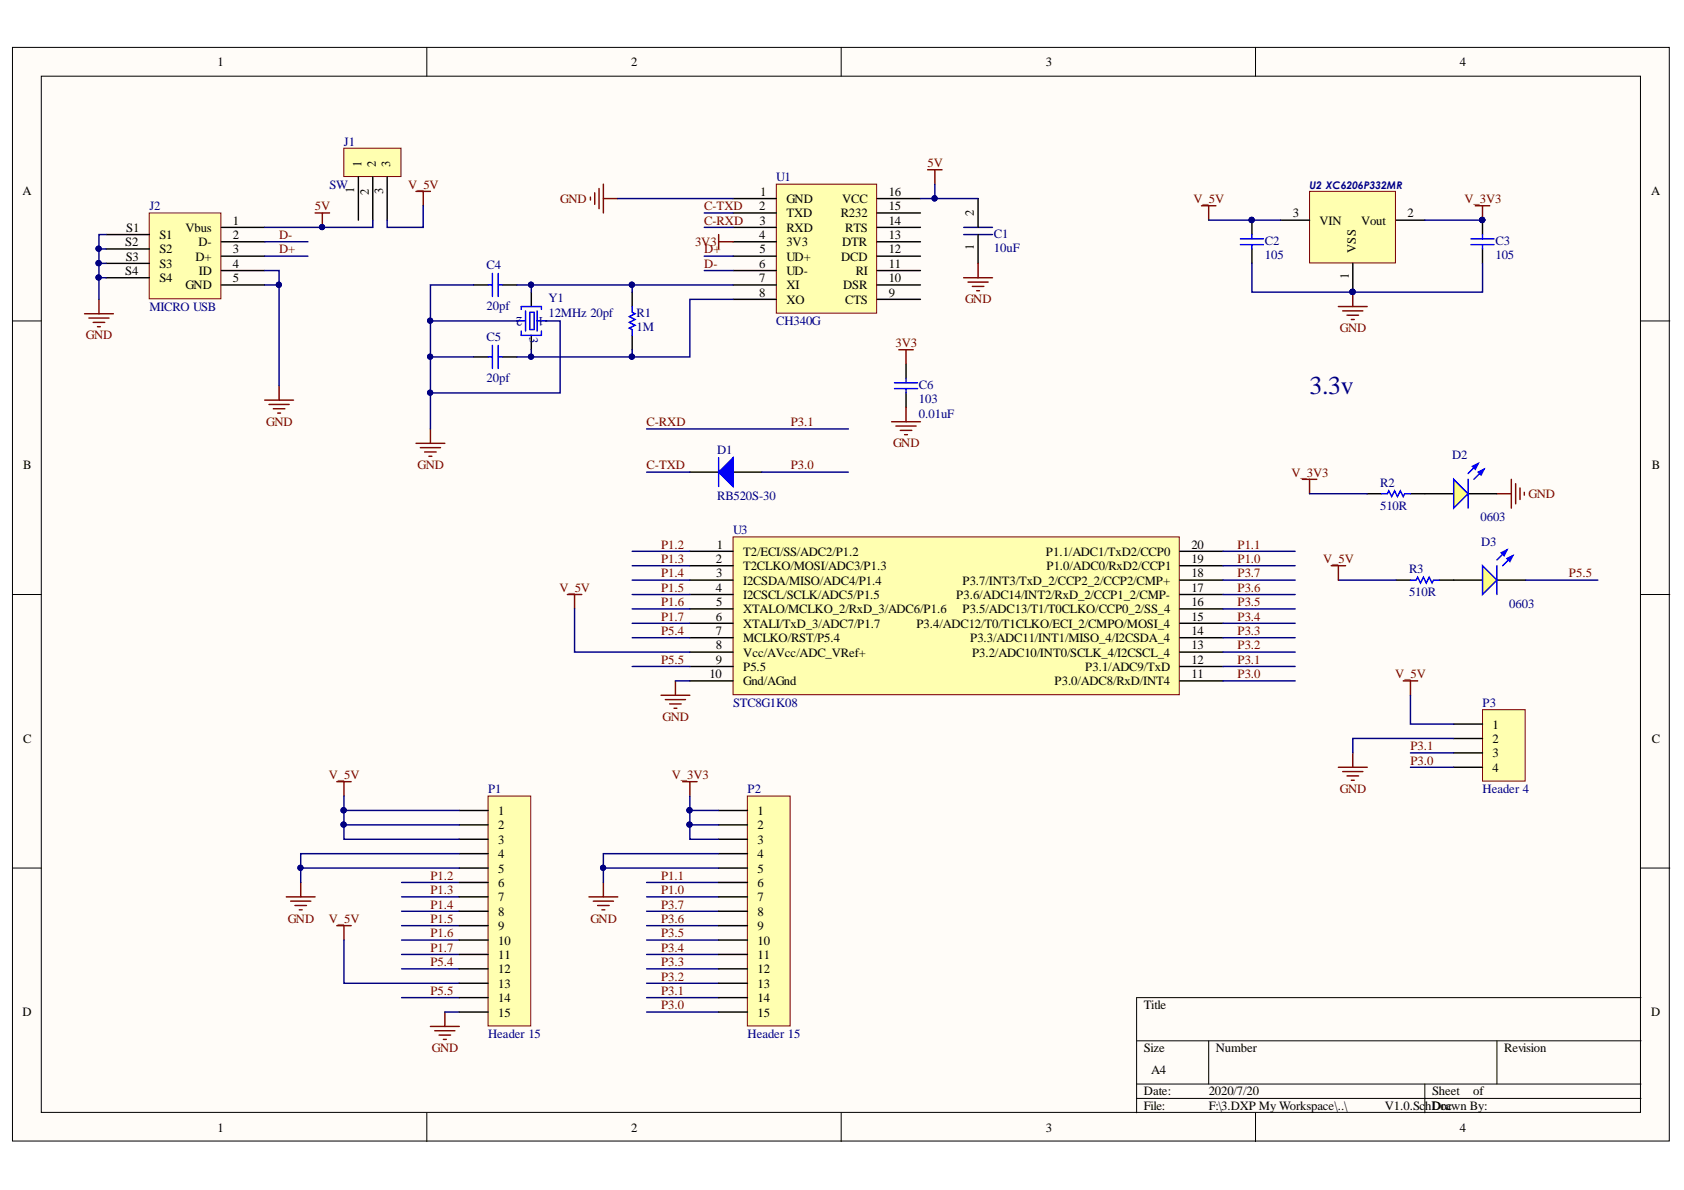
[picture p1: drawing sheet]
<svg xmlns="http://www.w3.org/2000/svg" width="297mm" height="210mm" viewBox="0 0 297 210" stroke-linecap="round" stroke-linejoin="round" font-family="sans-serif">
<defs><g id="words">
<text font-size="4.5" fill="#000080" x="231" y="69.6">3.3v</text>
<g font-size="2.3" fill="#000080">
<text x="92.2" y="55.8" transform="rotate(-180 92.2 55.8)">2</text>
<text x="96" y="55.8" transform="rotate(-180 96 55.8)">1</text>
</g>
<g font-size="2.2">
<text x="38.3" y="11.7">1</text>
<text x="111.3" y="11.7">2</text>
<text x="184.5" y="11.7">3</text>
<text x="257.5" y="11.7">4</text>
<text x="63.8" y="29.4" transform="rotate(-90 63.8 29.4)">1</text>
<text x="66.3" y="29.4" transform="rotate(-90 66.3 29.4)">2</text>
<text x="68.8" y="29.4" transform="rotate(-90 68.8 29.4)">3</text>
<text x="4" y="34.5">A</text>
<text x="62.5" y="34" transform="rotate(-90 62.5 34)">1</text>
<text x="65" y="34.3" transform="rotate(-90 65 34.3)">2</text>
<text x="67.6" y="34.3" transform="rotate(-90 67.6 34.3)">3</text>
<text x="134.1" y="34.6">1</text>
<text x="138.7" y="35.8">GND</text>
<text x="148.6" y="35.8">VCC</text>
<text x="156.8" y="34.6">16</text>
<text x="291.2" y="34.5">A</text>
<text x="22.3" y="40.9">S1</text>
<text x="32.7" y="40.9">Vbus</text>
<text x="41.1" y="39.6">1</text>
<text x="133.9" y="37.1">2</text>
<text x="134" y="39.6">3</text>
<text x="138.7" y="38.4">TXD</text>
<text x="138.7" y="40.9">RXD</text>
<text x="148.3" y="38.4">R232</text>
<text x="149.1" y="40.9">RTS</text>
<text x="156.8" y="39.6">14</text>
<text x="156.8" y="37.1">15</text>
<text x="171.8" y="38.1" transform="rotate(-90 171.8 38.1)">2</text>
<text x="228" y="38.4">3</text>
<text x="232.8" y="39.6">VIN</text>
<text x="240.1" y="39.6">Vout</text>
<text x="248.3" y="38.4">2</text>
<text x="22.1" y="43.4">S2</text>
<text x="22.2" y="46">S3</text>
<text x="28.1" y="42.2">S1</text>
<text x="28.1" y="44.7">S2</text>
<text x="28.1" y="47.3">S3</text>
<text x="34.5" y="46">D+</text>
<text x="35" y="43.4">D-</text>
<text x="41.1" y="42.2">2</text>
<text x="41.1" y="44.7">3</text>
<text x="41.1" y="47.3">4</text>
<text x="133.9" y="42.2">4</text>
<text x="133.9" y="47.3">6</text>
<text x="134" y="44.7">5</text>
<text x="138.7" y="43.4">3V3</text>
<text x="138.7" y="46">UD+</text>
<text x="148.4" y="46">DCD</text>
<text x="148.6" y="43.4">DTR</text>
<text x="156.8" y="47.3">11</text>
<text x="156.8" y="44.7">12</text>
<text x="156.8" y="42.2">13</text>
<text x="171.8" y="44.2" transform="rotate(-90 171.8 44.2)">1</text>
<text x="239.2" y="44.7" transform="rotate(-90 239.2 44.7)">VSS</text>
<text x="22.1" y="48.5">S4</text>
<text x="28.1" y="49.8">S4</text>
<text x="32.7" y="51.1">GND</text>
<text x="35.1" y="48.5">ID</text>
<text x="41.1" y="49.8">5</text>
<text x="133.9" y="49.8">7</text>
<text x="133.9" y="52.3">8</text>
<text x="138.7" y="48.5">UD-</text>
<text x="138.7" y="51.1">XI</text>
<text x="138.7" y="53.6">XO</text>
<text x="148.7" y="51.1">DSR</text>
<text x="149.1" y="53.6">CTS</text>
<text x="150.9" y="48.5">RI</text>
<text x="156.8" y="52.3">9</text>
<text x="156.8" y="49.8">10</text>
<text x="237.9" y="49.2" transform="rotate(-90 237.9 49.2)">1</text>
<text x="4.1" y="82.7">B</text>
<text x="291.3" y="82.7">B</text>
<text x="126.3" y="99.3">2</text>
<text x="126.3" y="101.9">3</text>
<text x="126.4" y="96.8">1</text>
<text x="131.1" y="98">T2/ECI/SS/ADC2/P1.2</text>
<text x="131.1" y="100.6">T2CLKO/MOSI/ADC3/P1.3</text>
<text x="184.5" y="98">P1.1/ADC1/TxD2/CCP0</text>
<text x="184.6" y="100.6">P1.0/ADC0/RxD2/CCP1</text>
<text x="210.1" y="101.9">18</text>
<text x="210.1" y="99.3">19</text>
<text x="210.1" y="96.8">20</text>
<text x="126.3" y="104.4">4</text>
<text x="126.3" y="106.9">5</text>
<text x="131.1" y="103.1">I2CSDA/MISO/ADC4/P1.4</text>
<text x="131.1" y="105.7">I2CSCL/SCLK/ADC5/P1.5</text>
<text x="168.7" y="105.7">P3.6/ADC14/INT2/RxD_2/CCP1_2/CMP-</text>
<text x="169.8" y="103.1">P3.7/INT3/TxD_2/CCP2_2/CCP2/CMP+</text>
<text x="210.1" y="106.9">16</text>
<text x="210.1" y="104.4">17</text>
<text x="126.3" y="109.5">6</text>
<text x="126.3" y="112">7</text>
<text x="131.1" y="108.2">XTALO/MCLKO_2/RxD_3/ADC6/P1.6</text>
<text x="131.1" y="110.7">XTALI/TxD_3/ADC7/P1.7</text>
<text x="131.1" y="113.3">MCLKO/RST/P5.4</text>
<text x="161.6" y="110.7">P3.4/ADC12/T0/T1CLKO/ECI_2/CMPO/MOSI_4</text>
<text x="169.8" y="108.2">P3.5/ADC13/T1/T0CLKO/CCP0_2/SS_4</text>
<text x="171.1" y="113.3">P3.3/ADC11/INT1/MISO_4/I2CSDA_4</text>
<text x="210.1" y="112">14</text>
<text x="210.1" y="109.5">15</text>
<text x="125.1" y="119.6">10</text>
<text x="126.3" y="114.6">8</text>
<text x="126.3" y="117.1">9</text>
<text x="131.1" y="115.8">Vcc/AVcc/ADC_VRef+</text>
<text x="131.1" y="118.4">P5.5</text>
<text x="171.5" y="115.8">P3.2/ADC10/INT0/SCLK_4/I2CSCL_4</text>
<text x="191.4" y="118.4">P3.1/ADC9/TxD</text>
<text x="210.1" y="119.6">11</text>
<text x="210.1" y="117.1">12</text>
<text x="210.1" y="114.6">13</text>
<text x="131.1" y="120.9">Gnd/AGnd</text>
<text x="186" y="120.9">P3.0/ADC8/RxD/INT4</text>
<text x="4.1" y="131">C</text>
<text x="263.3" y="128.5">1</text>
<text x="263.3" y="131.1">2</text>
<text x="291.3" y="131">C</text>
<text x="263.3" y="133.6">3</text>
<text x="263.3" y="136.1">4</text>
<text x="87.9" y="143.8">1</text>
<text x="133.6" y="143.8">1</text>
<text x="87.9" y="146.3">2</text>
<text x="87.9" y="148.8">3</text>
<text x="133.6" y="146.3">2</text>
<text x="133.6" y="148.8">3</text>
<text x="87.9" y="151.4">4</text>
<text x="87.9" y="153.9">5</text>
<text x="133.6" y="151.4">4</text>
<text x="133.6" y="153.9">5</text>
<text x="87.9" y="156.5">6</text>
<text x="87.9" y="159">7</text>
<text x="87.9" y="161.5">8</text>
<text x="133.6" y="156.5">6</text>
<text x="133.6" y="159">7</text>
<text x="133.6" y="161.5">8</text>
<text x="87.9" y="164.1">9</text>
<text x="87.9" y="166.6">10</text>
<text x="133.6" y="164.1">9</text>
<text x="133.6" y="166.6">10</text>
<text x="87.9" y="169.2">11</text>
<text x="87.9" y="171.7">12</text>
<text x="133.6" y="169.2">11</text>
<text x="133.6" y="171.7">12</text>
<text x="4" y="179.2">D</text>
<text x="87.9" y="174.2">13</text>
<text x="87.9" y="176.8">14</text>
<text x="87.9" y="179.3">15</text>
<text x="133.6" y="174.2">13</text>
<text x="133.6" y="176.8">14</text>
<text x="133.6" y="179.3">15</text>
<text x="201.8" y="178">Title</text>
<text x="291.2" y="179.2">D</text>
<text x="201.8" y="185.6">Size</text>
<text x="214.5" y="185.6">Number</text>
<text x="265.3" y="185.6">Revision</text>
<text x="203" y="189.4">A4</text>
<text x="201.8" y="193.2">Date:</text>
<text x="201.8" y="195.7">File:</text>
<text x="213.2" y="193.2">2020/7/20</text>
<text x="213.2" y="195.7">F:\3.DXP My Workspace\..\</text>
<text x="244.3" y="195.7">V1.0.Sc</text>
<text x="251.4" y="195.7">hDoracwn By:</text>
<text x="252.6" y="193.2">Sheet</text>
<text x="259.9" y="193.2">of</text>
<text x="38.3" y="199.6">1</text>
<text x="111.3" y="199.6">2</text>
<text x="184.5" y="199.6">3</text>
<text x="257.5" y="199.6">4</text>
</g>
<g font-size="2.2" fill="#000080">
<text x="60.7" y="25.7">J1</text>
<text x="58.1" y="33.3">SW</text>
<text x="136.9" y="32">U1</text>
<text x="26.4" y="37.1">J2</text>
<text x="175.3" y="41.9">C1</text>
<text x="85.8" y="47.5">C4</text>
<text x="175.3" y="44.5">10uF</text>
<text x="223.1" y="43.2">C2</text>
<text x="223.1" y="45.7">105</text>
<text x="263.8" y="43.2">C3</text>
<text x="263.8" y="45.7">105</text>
<text x="96.8" y="53.3">Y1</text>
<text x="26.4" y="54.9">MICRO USB</text>
<text x="85.8" y="54.6">20pf</text>
<text x="93.4" y="59.4" transform="rotate(90 93.4 59.4)">3</text>
<text x="96.8" y="55.9">12MHz 20pf</text>
<text x="112.3" y="55.9">R1</text>
<text x="112.3" y="58.4">1M</text>
<text x="136.9" y="57.4">CH340G</text>
<text x="85.8" y="60.2">C5</text>
<text x="85.8" y="67.3">20pf</text>
<text x="162.1" y="68.6">C6</text>
<text x="162.1" y="71.1">103</text>
<text x="162.1" y="73.7">0.01uF</text>
<text x="126.5" y="80">D1</text>
<text x="256.2" y="81">D2</text>
<text x="126.5" y="88.1">RB520S-30</text>
<text x="243.4" y="85.9">R2</text>
<text x="243.4" y="89.9">510R</text>
<text x="129.3" y="94.2">U3</text>
<text x="261.1" y="91.9">0603</text>
<text x="248.5" y="101.1">R3</text>
<text x="261.2" y="96.3">D3</text>
<text x="248.5" y="105.2">510R</text>
<text x="266.2" y="107.2">0603</text>
<text x="129.3" y="124.7">STC8G1K08</text>
<text x="261.5" y="124.7">P3</text>
<text x="86.1" y="139.9">P1</text>
<text x="131.8" y="139.9">P2</text>
<text x="261.5" y="139.9">Header 4</text>
<text x="86.1" y="183.1">Header 15</text>
<text x="131.8" y="183.1">Header 15</text>
</g>
<g font-size="2.2" fill="#800000">
<text x="163.6" y="29.5">5V</text>
<text x="72" y="33.3">V_5V</text>
<text x="98.8" y="35.8">GND</text>
<text x="210.5" y="35.8">V_5V</text>
<text x="258.3" y="35.8">V_3V3</text>
<text x="55.6" y="37.1">5V</text>
<text x="124.2" y="37.1">C-TXD</text>
<text x="124.2" y="39.6">C-RXD</text>
<text x="49.2" y="44.7">D+</text>
<text x="49.2" y="42.2">D-</text>
<text x="122.6" y="43.4">3V3</text>
<text x="124.2" y="44.7">D+</text>
<text x="124.2" y="47.3">D-</text>
<text x="170.2" y="53.5">GND</text>
<text x="15.2" y="59.9">GND</text>
<text x="236.3" y="58.6">GND</text>
<text x="158" y="61.2">3V3</text>
<text x="46.9" y="75.1">GND</text>
<text x="114.1" y="75.2">C-RXD</text>
<text x="139.5" y="75.2">P3.1</text>
<text x="73.6" y="82.7">GND</text>
<text x="114.1" y="82.8">C-TXD</text>
<text x="139.5" y="82.8">P3.0</text>
<text x="157.5" y="78.9">GND</text>
<text x="227.8" y="84.1">V_3V3</text>
<text x="269.6" y="87.9">GND</text>
<text x="116.6" y="96.8">P1.2</text>
<text x="116.6" y="99.3">P1.3</text>
<text x="116.6" y="101.9">P1.4</text>
<text x="218.3" y="99.3">P1.0</text>
<text x="218.3" y="96.8">P1.1</text>
<text x="218.3" y="101.9">P3.7</text>
<text x="233.4" y="99.3">V_5V</text>
<text x="276.8" y="101.9">P5.5</text>
<text x="98.7" y="104.4">V_5V</text>
<text x="116.6" y="104.4">P1.5</text>
<text x="116.6" y="106.9">P1.6</text>
<text x="218.3" y="106.9">P3.5</text>
<text x="218.3" y="104.4">P3.6</text>
<text x="116.6" y="109.5">P1.7</text>
<text x="116.6" y="112">P5.4</text>
<text x="218.3" y="112">P3.3</text>
<text x="218.3" y="109.5">P3.4</text>
<text x="116.6" y="117.1">P5.5</text>
<text x="218.3" y="119.6">P3.0</text>
<text x="218.3" y="117.1">P3.1</text>
<text x="218.3" y="114.6">P3.2</text>
<text x="246.1" y="119.6">V_5V</text>
<text x="116.9" y="127.2">GND</text>
<text x="58" y="137.4">V_5V</text>
<text x="118.5" y="137.4">V_3V3</text>
<text x="248.8" y="132.3">P3.1</text>
<text x="248.8" y="134.9">P3.0</text>
<text x="236.3" y="139.9">GND</text>
<text x="75.9" y="155.2">P1.2</text>
<text x="116.6" y="155.2">P1.1</text>
<text x="75.9" y="157.7">P1.3</text>
<text x="75.9" y="160.3">P1.4</text>
<text x="116.6" y="157.7">P1.0</text>
<text x="116.6" y="160.3">P3.7</text>
<text x="50.8" y="162.7">GND</text>
<text x="58" y="162.8">V_5V</text>
<text x="75.9" y="162.8">P1.5</text>
<text x="75.9" y="165.3">P1.6</text>
<text x="75.9" y="167.9">P1.7</text>
<text x="104.1" y="162.7">GND</text>
<text x="116.6" y="167.9">P3.4</text>
<text x="116.6" y="165.3">P3.5</text>
<text x="116.6" y="162.8">P3.6</text>
<text x="75.9" y="170.4">P5.4</text>
<text x="116.6" y="173">P3.2</text>
<text x="116.6" y="170.4">P3.3</text>
<text x="75.9" y="175.5">P5.5</text>
<text x="116.6" y="178">P3.0</text>
<text x="116.6" y="175.5">P3.1</text>
<text x="76.2" y="185.6">GND</text>
</g>
<text font-size="1.9" fill="#000080" x="231" y="33.3">U2 XC6206P332MR</text>
</g></defs>
<g fill="#fffcf8" stroke="#000" stroke-width=".18">
<path d="M2.2 8.4h292.2v192.9h-292.2z"/>
<path d="M7.3 13.4h282.1v182.8h-282.1z"/>
</g>
<g fill="none" stroke="#000" stroke-width=".18">
<path d="M75.3 8.4v5M148.4 8.4v5M221.5 8.4v5M2.2 56.6h5.1M289.5 56.6h5M2.2 104.9h5.1M289.5 104.9h5M2.2 153.1h5.1M289.5 153.1h5M289.5 176h-89v20.3M75.3 196.3v5.1M148.4 196.3v5.1"/>
<path d="M200.5 183.6h89M200.5 191.2h89M200.5 193.8h89M213.2 183.6v7.6M221.5 196.3v5.1M251.3 191.2v5.1M264 183.6v7.6"/>
</g>
<path d="M129.3 94.7h78.7v27.8h-78.7z" fill="#ffffb0" stroke="#800000" stroke-width=".18"/>
<g fill="none" stroke="#000" stroke-width=".25">
<path d="M121.7 97.2h7.6M121.7 99.8h7.6M208.1 97.2h7.6M208.1 99.8h7.6M241.2 87.1h2.5M248.8 87.1h7.6M259 87.1h5M121.7 102.3h7.6M121.7 104.9h7.6M121.7 107.4h7.6M121.7 109.9h7.6M121.7 112.5h7.6"/>
<path d="M121.7 115h7.6M121.7 117.6h7.6M208.1 102.3h7.6M208.1 104.9h7.6M208.1 107.4h7.6M208.1 109.9h7.6M208.1 112.5h7.6M208.1 115h7.6M208.1 117.6h7.6M121.7 120.1h7.6M208.1 120.1h7.6"/>
</g>
<g fill="none" stroke="#800000" stroke-width=".25">
<path d="M264 87.1h2.6M266.6 84.5v5.1M267.3 85.3v3.6M268.1 86.1v2M268.9 86.8v.5M100.1 104.9h2.5M101.3 104.9v2.5M116.6 122.6h5.1M117.4 123.4h3.5M118.1 124.2h2.1M118.9 124.9h.5M119.1 120.1v2.5"/>
<path d="M59.4 163.3h2.5M60.7 163.3v2.5M78.5 178.5v2.6M75.9 181.1h5.1M76.7 181.8h3.5M77.4 182.6h2.1M78.2 183.3h.5"/>
</g>
<path d="M243.7 87.1h1l.3-.5 .5 1 .5-1 .5 1 .5-1 .5 1 .3-.5h1" fill="none" stroke="#00f" stroke-width=".25"/>
<path d="M256.4 84.5l2.6 2.6-2.6 2.5z" fill="#ff0"/>
<path d="M256.4 84.5l2.6 2.6-2.6 2.5zM260.7 81.8l-1.7 1.7M261.8 82.8l-1.8 1.7" fill="none" stroke="#00f" stroke-width=".25"/>
<path d="M260.7 83.3l1.1-.5-.6 1z" fill="#00f"/>
<path d="M260.7 83.3l1.1-.5-.6 1z" fill="none" stroke="#00f" stroke-width=".25"/>
<path d="M259.7 82.3l1-.5-.5 1z" fill="#00f"/>
<path d="M259 84.5v5.1M259.7 82.3l1-.5-.5 1z" fill="none" stroke="#00f" stroke-width=".25"/>
<path d="M229.7 84.5h2.6M231 84.5v2.6" fill="none" stroke="#800000" stroke-width=".25"/>
<path d="M60.6 26.1h10.1v5h-10.1z" fill="#ffffb0" stroke="#800000" stroke-width=".18"/>
<path d="M63.2 31.2v7.6M65.8 31.2v7.6M68.3 31.2v7.6" fill="none" stroke="#000" stroke-width=".25"/>
<path d="M14.9 55.3h5.1M15.7 56.1h3.5M16.4 56.9h2.1M17.2 57.6h.5M17.5 52.8v2.5M46.7 70.6h5.1M47.4 71.3h3.6M48.2 72.1h2M49 72.9h.5M49.2 68v2.6" fill="none" stroke="#800000" stroke-width=".25"/>
<path d="M26.3 37.6h12.7v15.1h-12.7z" fill="#ffffb0" stroke="#800000" stroke-width=".18"/>
<g fill="none" stroke="#000" stroke-width=".25">
<path d="M18.7 41.4h7.7M18.7 43.9h7.7M18.7 46.5h7.7M18.7 49h7.7M39.1 40.1h7.6M39.1 42.6h7.6M39.1 45.2h7.6M39.1 47.7h7.6M39.1 50.3h7.6M83.5 50.3h2.6M88.6 50.3h2.6M83.5 63h2.6"/>
<path d="M88.6 63h2.6"/>
</g>
<path d="M55.6 37.6h2.5M56.9 37.6v2.5M73.4 33.8h2.5M74.7 33.8v2.5M73.4 78.2h5.1M74.1 79h3.6M74.9 79.7h2M75.9 75.7v2.5M75.7 80.5h.5" fill="none" stroke="#800000" stroke-width=".25"/>
<circle cx="56.8" cy="40.1" r=".46" fill="#000080" stroke="#000080" stroke-width=".18"/>
<path d="M86.1 50.3h.8M86.9 48.2v4.1M87.9 48.2v4.1M87.9 50.3h.7M86.1 63h.8M86.9 60.9v4.1M87.9 60.9v4.1M87.9 63h.7" fill="none" stroke="#00f" stroke-width=".25"/>
<path d="M136.9 32.5h17.7v22.7h-17.7z" fill="#ffffb0" stroke="#800000" stroke-width=".18"/>
<g fill="none" stroke="#000" stroke-width=".25">
<path d="M129.3 35h7.6M129.3 37.6h7.6M154.7 35h7.7M154.7 37.6h7.7M129.3 40.1h7.6M129.3 42.6h7.6M129.3 45.2h7.6M129.3 47.7h7.6M129.3 50.3h7.6M129.3 52.8h7.6M154.7 40.1h7.7M154.7 42.6h7.7"/>
<path d="M154.7 45.2h7.7M154.7 47.7h7.7M154.7 50.3h7.7M154.7 52.8h7.7M159.8 64.2v2.6M159.8 69.3v2.5M121.7 83.3h5.1M129.3 83.3h5.1"/>
</g>
<g fill="none" stroke="#800000" stroke-width=".25">
<path d="M104.1 34.8v.5M104.9 34v2M105.7 33.2v3.6M106.4 32.5v5.1M106.4 35h2.6M163.6 29.9h2.6M164.9 29.9v2.6M126.8 41.4v2.5M126.8 42.6h2.5M157.3 74.4h5.1M158 75.2h3.6M158.5 61.7h2.6"/>
<path d="M158.8 75.9h2M159.6 76.7h.5M159.8 61.7v2.5M159.8 71.8v2.6"/>
</g>
<path d="M157.8 68.5h4M157.8 67.5h4M159.8 66.8v.7M159.8 68.5v.8" fill="none" stroke="#00f" stroke-width=".25"/>
<path d="M126.8 83.3l2.5-2.6v5.1z" fill="#00f"/>
<path d="M91.2 56.6h1.5M91.9 54.6v-.5h3.6v.5M91.9 58.4v.8h3.6v-.8M92.7 54.8v3.6M93.5 55.1h.7v3h-.7zM94.7 56.6h1.6M94.7 54.8v3.6M111.5 54.1v1l.5 .2-1 .6 1 .5-1 .5 1 .5-1 .5 .5 .2v1.1M126.8 83.3l2.5-2.6v5.1zM126.8 80.7v5.1" fill="none" stroke="#00f" stroke-width=".25"/>
<path d="M170 41.4h5.1M170 40.1h5.1" fill="none" stroke="#0c0087" stroke-width=".25"/>
<path d="M172.5 35v5.1M91.2 56.6h.1M93.7 51.5v2.6M93.7 59.2v2.5M96.3 56.6h.1M111.5 51.5v2.6M111.5 59.2v2.5M172.5 41.4v5.1" fill="none" stroke="#000" stroke-width=".25"/>
<path d="M170 49h5.1M170.7 49.8h3.6M171.5 50.5h2M172.3 51.3h.5M172.5 46.5v2.5" fill="none" stroke="#800000" stroke-width=".25"/>
<g fill="none" stroke="#000080" stroke-width=".25">
<path d="M65.8 38.8v1.3h-19.1M74.7 36.3v3.8h-6.4v-1.3M109 35h20.3M124.2 37.6h5.1M164.9 32.5v2.5h-2.5M164.9 35h7.6M17.5 43.9h1.2M17.5 46.5h1.2M17.5 49h1.2M18.7 41.4h-1.2v11.4M46.7 47.7h2.5v2.6h-2.5M46.7 42.6h7.6"/>
<path d="M46.7 45.2h7.6M49.2 50.3v17.7M75.9 56.6h15.3M83.5 50.3h-7.6v25.4M91.2 50.3h38.1M93.7 50.3v1.2M96.3 56.6h2.5v12.7h-22.9M111.5 50.3v1.2M124.2 45.2h5.1M124.2 40.1h5.1M124.2 47.7h5.1M129.3 52.8h-7.6v10.2h-30.5"/>
<path d="M75.9 63h7.6M93.7 61.7v1.3M111.5 61.7v1.3M114.1 75.7h35.5M111.5 97.2h10.2M111.5 99.8h10.2M114.1 83.3h7.6M134.4 83.3h15.2M215.7 97.2h12.8M215.7 99.8h12.8M231 87.1h10.2M101.3 107.4v7.6h20.4"/>
<path d="M111.5 102.3h10.2M111.5 104.9h10.2M111.5 107.4h10.2M111.5 109.9h10.2M111.5 112.5h10.2M111.5 117.6h10.2M215.7 102.3h12.8M215.7 104.9h12.8M215.7 107.4h12.8M215.7 109.9h12.8M215.7 112.5h12.8M215.7 117.6h12.8"/>
<path d="M215.7 115h12.8M119.1 120.1h2.6M215.7 120.1h12.8M70.8 155.7h10.2M70.8 158.2h10.2M114.1 155.7h12.7M114.1 158.2h12.7M60.7 165.8v7.6h20.3M70.8 160.7h10.2M70.8 163.3h10.2M70.8 165.8h10.2M70.8 168.4h10.2"/>
<path d="M70.8 170.9h10.2M70.8 176h10.2M78.5 178.5h2.5M114.1 178.5h12.7M114.1 160.7h12.7M114.1 163.3h12.7M114.1 165.8h12.7M114.1 168.4h12.7M114.1 170.9h12.7M114.1 176h12.7M114.1 173.4h12.7"/>
</g>
<g fill="#000080" stroke="#000080" stroke-width=".18">
<circle cx="49.2" cy="50.2" r=".46"/>
<circle cx="17.4" cy="43.9" r=".46"/>
<circle cx="17.4" cy="46.4" r=".47"/>
<circle cx="17.4" cy="48.9" r=".46"/>
<circle cx="56.8" cy="40.1" r=".46"/>
<circle cx="75.9" cy="62.9" r=".46"/>
<circle cx="164.8" cy="35" r=".46"/>
<circle cx="93.7" cy="50.2" r=".46"/>
<circle cx="93.7" cy="62.9" r=".46"/>
<circle cx="75.9" cy="69.3" r=".46"/>
<circle cx="75.9" cy="56.6" r=".46"/>
<circle cx="111.5" cy="62.9" r=".46"/>
<circle cx="111.4" cy="50.2" r=".47"/>
</g>
<path d="M86.1 140.4h7.5v40.6h-7.5z" fill="#ffffb0" stroke="#800000" stroke-width=".18"/>
<g fill="none" stroke="#000" stroke-width=".25">
<path d="M81 143h5.1M81 145.5h5.1M81 148h5.1M81 150.6h5.1M81 153.1h5.1M81 155.7h5.1M81 158.2h5.1M81 160.7h5.1M81 163.3h5.1M81 165.8h5.1M81 168.4h5.1M81 170.9h5.1"/>
<path d="M81 173.4h5.1M81 176h5.1M81 178.5h5.1"/>
</g>
<path d="M131.8 140.4h7.6v40.6h-7.6z" fill="#ffffb0" stroke="#800000" stroke-width=".18"/>
<g fill="none" stroke="#000" stroke-width=".25">
<path d="M261.5 38.8v2.6M261.5 43.9v2.6M126.8 143h5M126.8 145.5h5M126.8 148h5M126.8 150.6h5M126.8 153.1h5M126.8 155.7h5M126.8 158.2h5M126.8 160.7h5M126.8 163.3h5M126.8 165.8h5"/>
<path d="M126.8 168.4h5M126.8 170.9h5M126.8 173.4h5M126.8 176h5M126.8 178.5h5"/>
</g>
<g fill="none" stroke="#800000" stroke-width=".25">
<path d="M211.9 36.3h2.6M213.2 36.3v2.5M260.2 36.3h2.6M261.5 36.3v2.5M236.1 54.1h5.1M236.8 54.8h3.6M237.6 55.6h2M238.4 56.4h.5M238.6 51.5v2.6M59.4 137.9h2.5M60.7 137.9v2.5M120.4 137.9h2.6"/>
<path d="M121.7 137.9v2.5M50.5 158.2h5.1M51.3 159h3.5M52 159.7h2.1M53 155.7v2.5M103.9 158.2h5.1M104.6 159h3.6M105.4 159.7h2M106.4 155.7v2.5M52.8 160.5h.5M106.2 160.5h.5"/>
</g>
<path d="M60.7 140.4v2.6h20.3M60.7 143v5h20.3M60.7 145.5h20.3M81 153.1h-28v2.6M81 150.6h-28v2.5M106.4 153.1h20.4M121.7 140.4v7.6h5.1M121.7 145.5h5.1M121.7 143h5.1M126.8 150.6h-20.4v5.1" fill="none" stroke="#000080" stroke-width=".25"/>
<g fill="#000080" stroke="#000080" stroke-width=".18">
<circle cx="60.6" cy="142.9" r=".47"/>
<circle cx="60.6" cy="145.4" r=".46"/>
<circle cx="53" cy="153.1" r=".46"/>
<circle cx="121.6" cy="145.4" r=".46"/>
<circle cx="121.6" cy="142.9" r=".47"/>
<circle cx="106.4" cy="153.1" r=".46"/>
<circle cx="238.6" cy="51.5" r=".46"/>
<circle cx="261.4" cy="38.8" r=".46"/>
</g>
<path d="M259.5 42.1h4M259.5 43.2h4M261.5 41.4v.7M261.5 43.2v.7" fill="none" stroke="#00f" stroke-width=".25"/>
<path d="M231 33.8h15.1v12.6h-15.1z" fill="#ffffb0" stroke="#800000" stroke-width=".18"/>
<path d="M220.8 38.8v2.6M225.9 38.8h5.1M246.2 38.8h5.1M220.8 43.9v2.6M238.6 46.5v5M246.2 102.3h2.6M253.9 102.3h7.6M264 102.3h5.1" fill="none" stroke="#000" stroke-width=".25"/>
<g fill="#000080" stroke="#000080" stroke-width=".18">
<circle cx="238.6" cy="51.5" r=".46"/>
<circle cx="220.8" cy="38.8" r=".46"/>
<circle cx="261.4" cy="38.8" r=".46"/>
</g>
<path d="M218.8 42.1h4.1M218.8 43.2h4.1M220.8 41.4v.7M220.8 43.2v.7M248.8 102.3h1l.3-.5 .5 1 .5-1 .5 1 .5-1 .5 1 .3-.5h1" fill="none" stroke="#00f" stroke-width=".25"/>
<path d="M213.2 38.8h12.7M251.3 38.8h10.2M220.8 46.5v5h40.7v-5" fill="none" stroke="#000080" stroke-width=".25"/>
<path d="M261.5 99.8l2.5 2.5-2.5 2.6z" fill="#ff0"/>
<path d="M261.5 99.8l2.5 2.5-2.5 2.6zM265.8 97l-1.8 1.8M266.8 98l-1.7 1.8" fill="none" stroke="#00f" stroke-width=".25"/>
<path d="M265.8 98.5l1-.5-.5 1z" fill="#00f"/>
<path d="M265.8 98.5l1-.5-.5 1z" fill="none" stroke="#00f" stroke-width=".25"/>
<path d="M264.8 97.5l1-.5-.5 1z" fill="#00f"/>
<path d="M264 99.8v5.1M264.8 97.5l1-.5-.5 1z" fill="none" stroke="#00f" stroke-width=".25"/>
<path d="M236.1 102.3h10.1M269.1 102.3h12.7" fill="none" stroke="#000080" stroke-width=".25"/>
<path d="M234.8 99.8h2.5M236.1 99.8v2.5" fill="none" stroke="#800000" stroke-width=".25"/>
<path d="M261.5 125.2h7.5v12.6h-7.5z" fill="#ffffb0" stroke="#800000" stroke-width=".18"/>
<path d="M256.4 127.7h5.1M256.4 130.3h5.1M256.4 132.8h5.1M256.4 135.3h5.1" fill="none" stroke="#000" stroke-width=".25"/>
<path d="M236.1 135.3h5.1M236.8 136.1h3.6M237.6 136.9h2M238.4 137.6h.5M238.6 132.8v2.5M247.5 120.1h2.6M248.8 120.1v2.5" fill="none" stroke="#800000" stroke-width=".25"/>
<path d="M248.8 122.6v5.1h7.6M248.8 132.8h7.6M248.8 135.3h7.6M256.4 130.3h-17.8v2.5" fill="none" stroke="#000080" stroke-width=".25"/>
<use href="#words"/>
</svg>
